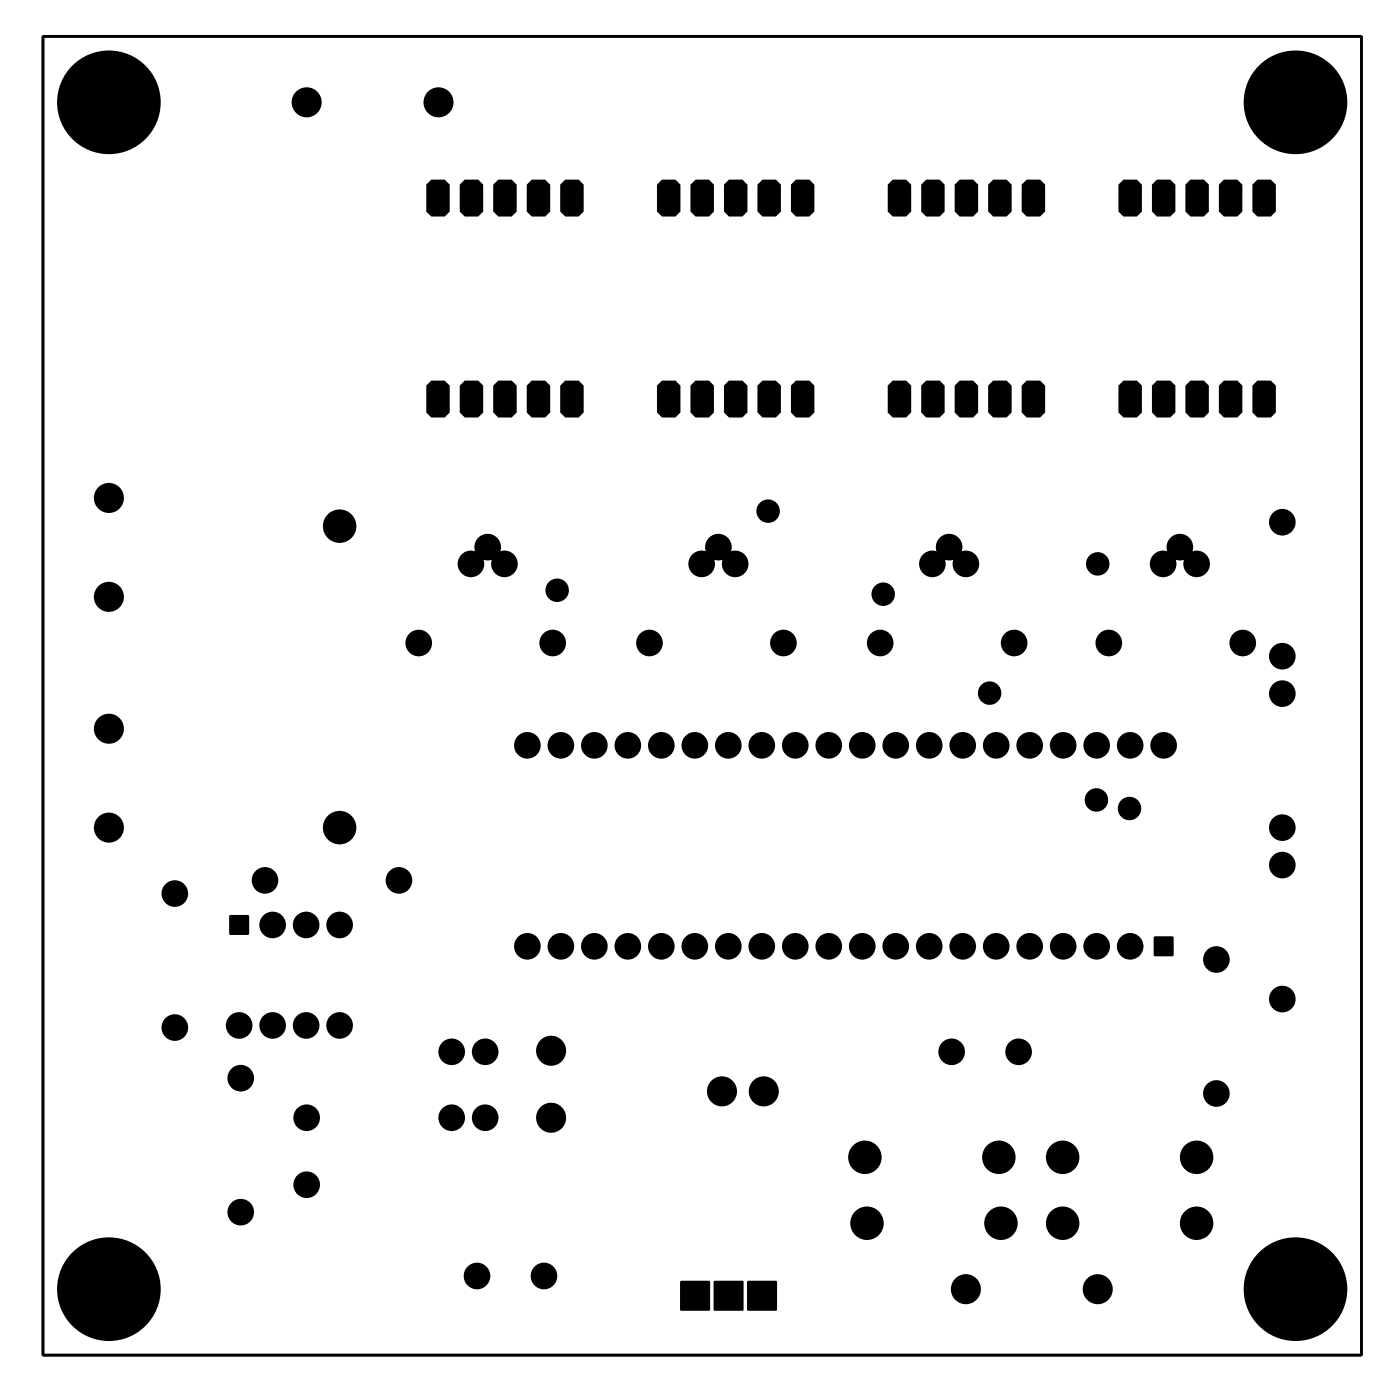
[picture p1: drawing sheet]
<svg xmlns="http://www.w3.org/2000/svg" width="106mm" height="105mm" viewBox="0 0 106 105" stroke-linecap="round" stroke-linejoin="round" font-family="sans-serif">
<g fill="#000">
<path d="M32.3 14l.4-.4h1l.4 .4v2l-.4 .4h-1l-.4-.4z" fill-rule="evenodd"/>
<path d="M34.9 14l.3-.4h1.1l.3 .4v2l-.3 .4h-1.1l-.3-.4z" fill-rule="evenodd"/>
<path d="M37.4 14l.4-.4h1l.4 .4v2l-.4 .4h-1l-.4-.4z" fill-rule="evenodd"/>
<path d="M39.9 14l.4-.4h1l.4 .4v2l-.4 .4h-1l-.4-.4z" fill-rule="evenodd"/>
<path d="M42.5 14l.4-.4h1l.4 .4v2l-.4 .4h-1l-.4-.4z" fill-rule="evenodd"/>
<path d="M49.8 14l.4-.4h1l.4 .4v2l-.4 .4h-1l-.4-.4z" fill-rule="evenodd"/>
<path d="M52.4 14l.3-.4h1.1l.3 .4v2l-.3 .4h-1.1l-.3-.4z" fill-rule="evenodd"/>
<path d="M54.9 14l.4-.4h1l.4 .4v2l-.4 .4h-1l-.4-.4z" fill-rule="evenodd"/>
<path d="M57.4 14l.4-.4h1l.4 .4v2l-.4 .4h-1l-.4-.4z" fill-rule="evenodd"/>
<path d="M60 14l.4-.4h1l.4 .4v2l-.4 .4h-1l-.4-.4z" fill-rule="evenodd"/>
<path d="M67.3 14l.4-.4h1l.4 .4v2l-.4 .4h-1l-.4-.4z" fill-rule="evenodd"/>
<path d="M69.9 14l.3-.4h1.1l.3 .4v2l-.3 .4h-1.1l-.3-.4z" fill-rule="evenodd"/>
<path d="M72.8 13.6h1l.4 .4v2l-.4 .4h-1l-.4-.4v-2z" fill-rule="evenodd"/>
<path d="M75.3 13.6h1l.4 .4v2l-.4 .4h-1l-.4-.4v-2z" fill-rule="evenodd"/>
<path d="M77.5 14l.4-.4h1l.4 .4v2l-.4 .4h-1l-.4-.4z" fill-rule="evenodd"/>
<path d="M84.8 14l.4-.4h1l.4 .4v2l-.4 .4h-1l-.4-.4z" fill-rule="evenodd"/>
<path d="M87.4 14l.3-.4h1.1l.3 .4v2l-.3 .4h-1.1l-.3-.4z" fill-rule="evenodd"/>
<path d="M90.3 13.6h1l.4 .4v2l-.4 .4h-1l-.4-.4v-2z" fill-rule="evenodd"/>
<path d="M92.8 13.6h1l.4 .4v2l-.4 .4h-1l-.4-.4v-2z" fill-rule="evenodd"/>
<path d="M95 14l.4-.4h1l.4 .4v2l-.4 .4h-1l-.4-.4z" fill-rule="evenodd"/>
<path d="M32.3 29.2l.4-.3h1l.4 .3v2.1l-.4 .4h-1l-.4-.4z" fill-rule="evenodd"/>
<path d="M34.9 29.2l.3-.3h1.1l.3 .3v2.1l-.3 .4h-1.1l-.3-.4z" fill-rule="evenodd"/>
<path d="M37.4 29.2l.4-.3h1l.4 .3v2.1l-.4 .4h-1l-.4-.4z" fill-rule="evenodd"/>
<path d="M40.3 28.9h1l.4 .3v2.1l-.4 .4h-1l-.4-.4v-2.1z" fill-rule="evenodd"/>
<path d="M42.5 29.2l.4-.3h1l.4 .3v2.1l-.4 .4h-1l-.4-.4z" fill-rule="evenodd"/>
<path d="M49.8 29.2l.4-.3h1l.4 .3v2.1l-.4 .4h-1l-.4-.4z" fill-rule="evenodd"/>
<path d="M52.7 28.9h1.1l.3 .3v2.1l-.3 .4h-1.1l-.3-.4v-2.1z" fill-rule="evenodd"/>
<path d="M54.9 29.2l.4-.3h1l.4 .3v2.1l-.4 .4h-1l-.4-.4z" fill-rule="evenodd"/>
<path d="M57.4 29.2l.4-.3h1l.4 .3v2.1l-.4 .4h-1l-.4-.4z" fill-rule="evenodd"/>
<path d="M60 29.2l.4-.3h1l.4 .3v2.1l-.4 .4h-1l-.4-.4z" fill-rule="evenodd"/>
<path d="M67.3 29.2l.4-.3h1l.4 .3v2.1l-.4 .4h-1l-.4-.4z" fill-rule="evenodd"/>
<path d="M69.9 29.2l.3-.3h1.1l.3 .3v2.1l-.3 .4h-1.1l-.3-.4z" fill-rule="evenodd"/>
<path d="M72.8 28.9h1l.4 .3v2.1l-.4 .4h-1l-.4-.4v-2.1z" fill-rule="evenodd"/>
<path d="M75.3 28.9h1l.4 .3v2.1l-.4 .4h-1l-.4-.4v-2.1z" fill-rule="evenodd"/>
<path d="M77.5 29.2l.4-.3h1l.4 .3v2.1l-.4 .4h-1l-.4-.4z" fill-rule="evenodd"/>
<path d="M84.8 29.2l.4-.3h1l.4 .3v2.1l-.4 .4h-1l-.4-.4z" fill-rule="evenodd"/>
<path d="M87.4 29.2l.3-.3h1.1l.3 .3v2.1l-.3 .4h-1.1l-.3-.4z" fill-rule="evenodd"/>
<path d="M90.3 28.9h1l.4 .3v2.1l-.4 .4h-1l-.4-.4v-2.1z" fill-rule="evenodd"/>
<path d="M92.8 28.9h1l.4 .3v2.1l-.4 .4h-1l-.4-.4v-2.1z" fill-rule="evenodd"/>
<path d="M95 29.2l.4-.3h1l.4 .3v2.1l-.4 .4h-1l-.4-.4z" fill-rule="evenodd"/>
<path d="M17.4 69.4h1.5v1.5h-1.5z" fill-rule="evenodd"/>
<path d="M87.5 71h1.5v1.5h-1.5z" fill-rule="evenodd"/>
<path d="M51.6 97.1h2.2v2.3h-2.2z" fill-rule="evenodd"/>
<path d="M54.1 97.1h2.3v2.3h-2.3z" fill-rule="evenodd"/>
<path d="M56.7 97.1h2.2v2.3h-2.2z" fill-rule="evenodd"/>
<circle cx="8.3" cy="7.8" r="3.9"/>
<circle cx="23.3" cy="7.8" r="1.14"/>
<circle cx="33.3" cy="7.8" r="1.14"/>
<circle cx="98.3" cy="7.8" r="3.9"/>
<circle cx="8.3" cy="37.8" r="1.14"/>
<circle cx="25.8" cy="39.9" r="1.27"/>
<circle cx="58.3" cy="38.8" r=".89"/>
<circle cx="97.3" cy="39.6" r="1.01"/>
<circle cx="8.3" cy="45.3" r="1.14"/>
<circle cx="8.3" cy="55.3" r="1.14"/>
<circle cx="31.8" cy="48.8" r="1.01"/>
<circle cx="35.7" cy="42.8" r="1.01"/>
<circle cx="37" cy="41.5" r="1.01"/>
<circle cx="38.3" cy="42.8" r="1.01"/>
<circle cx="40" cy="56.5" r="1.01"/>
<circle cx="41.9" cy="48.8" r="1.01"/>
<circle cx="42.3" cy="44.8" r=".89"/>
<circle cx="42.5" cy="56.5" r="1.01"/>
<circle cx="45.1" cy="56.5" r="1.01"/>
<circle cx="47.6" cy="56.5" r="1.01"/>
<circle cx="49.3" cy="48.8" r="1.01"/>
<circle cx="50.2" cy="56.5" r="1.01"/>
<circle cx="52.7" cy="56.5" r="1.01"/>
<circle cx="53.2" cy="42.8" r="1.01"/>
<circle cx="54.5" cy="41.5" r="1.01"/>
<circle cx="55.2" cy="56.5" r="1.01"/>
<circle cx="55.8" cy="42.8" r="1.01"/>
<circle cx="57.8" cy="56.5" r="1.01"/>
<circle cx="59.4" cy="48.8" r="1.01"/>
<circle cx="60.3" cy="56.5" r="1.01"/>
<circle cx="62.9" cy="56.5" r="1.01"/>
<circle cx="65.4" cy="56.5" r="1.01"/>
<circle cx="66.8" cy="48.8" r="1.01"/>
<circle cx="67" cy="45.1" r=".89"/>
<circle cx="67.9" cy="56.5" r="1.01"/>
<circle cx="70.5" cy="56.5" r="1.01"/>
<circle cx="70.7" cy="42.8" r="1.01"/>
<circle cx="72" cy="41.5" r="1.01"/>
<circle cx="73" cy="56.5" r="1.01"/>
<circle cx="73.3" cy="42.8" r="1.01"/>
<circle cx="75.1" cy="52.6" r=".89"/>
<circle cx="75.6" cy="56.5" r="1.01"/>
<circle cx="76.9" cy="48.8" r="1.01"/>
<circle cx="78.1" cy="56.5" r="1.01"/>
<circle cx="80.6" cy="56.5" r="1.01"/>
<circle cx="83.2" cy="56.5" r="1.01"/>
<circle cx="83.3" cy="42.8" r=".89"/>
<circle cx="84.1" cy="48.8" r="1.01"/>
<circle cx="85.7" cy="56.5" r="1.01"/>
<circle cx="88.2" cy="42.8" r="1.01"/>
<circle cx="88.3" cy="56.5" r="1.01"/>
<circle cx="89.5" cy="41.5" r="1.01"/>
<circle cx="90.8" cy="42.8" r="1.01"/>
<circle cx="94.3" cy="48.8" r="1.01"/>
<circle cx="97.3" cy="49.8" r="1.01"/>
<circle cx="97.3" cy="52.6" r="1.01"/>
<circle cx="8.3" cy="62.8" r="1.14"/>
<circle cx="13.3" cy="77.9" r="1.01"/>
<circle cx="13.3" cy="67.8" r="1.01"/>
<circle cx="18.1" cy="77.8" r="1.01"/>
<circle cx="20.1" cy="66.8" r="1.01"/>
<circle cx="20.7" cy="77.8" r="1.01"/>
<circle cx="20.7" cy="70.1" r="1.01"/>
<circle cx="23.2" cy="70.1" r="1.01"/>
<circle cx="23.2" cy="77.8" r="1.01"/>
<circle cx="25.8" cy="62.8" r="1.27"/>
<circle cx="25.8" cy="77.8" r="1.01"/>
<circle cx="25.8" cy="70.1" r="1.01"/>
<circle cx="30.3" cy="66.8" r="1.01"/>
<circle cx="34.3" cy="79.8" r="1.01"/>
<circle cx="36.8" cy="79.8" r="1.01"/>
<circle cx="40" cy="71.8" r="1.01"/>
<circle cx="41.8" cy="79.7" r="1.14"/>
<circle cx="42.5" cy="71.8" r="1.01"/>
<circle cx="45.1" cy="71.8" r="1.01"/>
<circle cx="47.6" cy="71.8" r="1.01"/>
<circle cx="50.2" cy="71.8" r="1.01"/>
<circle cx="52.7" cy="71.8" r="1.01"/>
<circle cx="55.2" cy="71.8" r="1.01"/>
<circle cx="57.8" cy="71.8" r="1.01"/>
<circle cx="60.3" cy="71.8" r="1.01"/>
<circle cx="62.9" cy="71.8" r="1.01"/>
<circle cx="65.4" cy="71.8" r="1.01"/>
<circle cx="67.9" cy="71.8" r="1.01"/>
<circle cx="70.5" cy="71.8" r="1.01"/>
<circle cx="72.2" cy="79.8" r="1.01"/>
<circle cx="73" cy="71.8" r="1.01"/>
<circle cx="75.6" cy="71.8" r="1.01"/>
<circle cx="77.3" cy="79.8" r="1.01"/>
<circle cx="78.1" cy="71.8" r="1.01"/>
<circle cx="80.6" cy="71.8" r="1.01"/>
<circle cx="83.2" cy="60.7" r=".89"/>
<circle cx="83.2" cy="71.8" r="1.01"/>
<circle cx="85.7" cy="61.3" r=".89"/>
<circle cx="85.7" cy="71.8" r="1.01"/>
<circle cx="92.3" cy="72.8" r="1.01"/>
<circle cx="97.3" cy="75.8" r="1.01"/>
<circle cx="97.3" cy="62.8" r="1.01"/>
<circle cx="97.3" cy="65.6" r="1.01"/>
<circle cx="8.3" cy="97.8" r="3.9"/>
<circle cx="18.3" cy="81.8" r="1.01"/>
<circle cx="18.3" cy="91.9" r="1.01"/>
<circle cx="23.3" cy="84.8" r="1.01"/>
<circle cx="23.3" cy="89.8" r="1.01"/>
<circle cx="34.3" cy="84.8" r="1.01"/>
<circle cx="36.2" cy="96.8" r="1.01"/>
<circle cx="36.8" cy="84.8" r="1.01"/>
<circle cx="41.3" cy="96.8" r="1.01"/>
<circle cx="41.8" cy="84.8" r="1.14"/>
<circle cx="54.8" cy="82.8" r="1.14"/>
<circle cx="57.9" cy="82.8" r="1.14"/>
<circle cx="65.6" cy="87.8" r="1.27"/>
<circle cx="65.8" cy="92.8" r="1.27"/>
<circle cx="73.3" cy="97.8" r="1.14"/>
<circle cx="75.8" cy="87.8" r="1.27"/>
<circle cx="75.9" cy="92.8" r="1.27"/>
<circle cx="80.6" cy="92.8" r="1.27"/>
<circle cx="80.6" cy="87.8" r="1.27"/>
<circle cx="83.3" cy="97.8" r="1.14"/>
<circle cx="90.8" cy="92.8" r="1.27"/>
<circle cx="90.8" cy="87.8" r="1.27"/>
<circle cx="92.3" cy="82.9" r="1.01"/>
<circle cx="98.3" cy="97.8" r="3.9"/>
</g>
<path d="M3.3 2.8h100v100h-100z" fill="none" stroke="#000" stroke-width=".2"/>
</svg>
